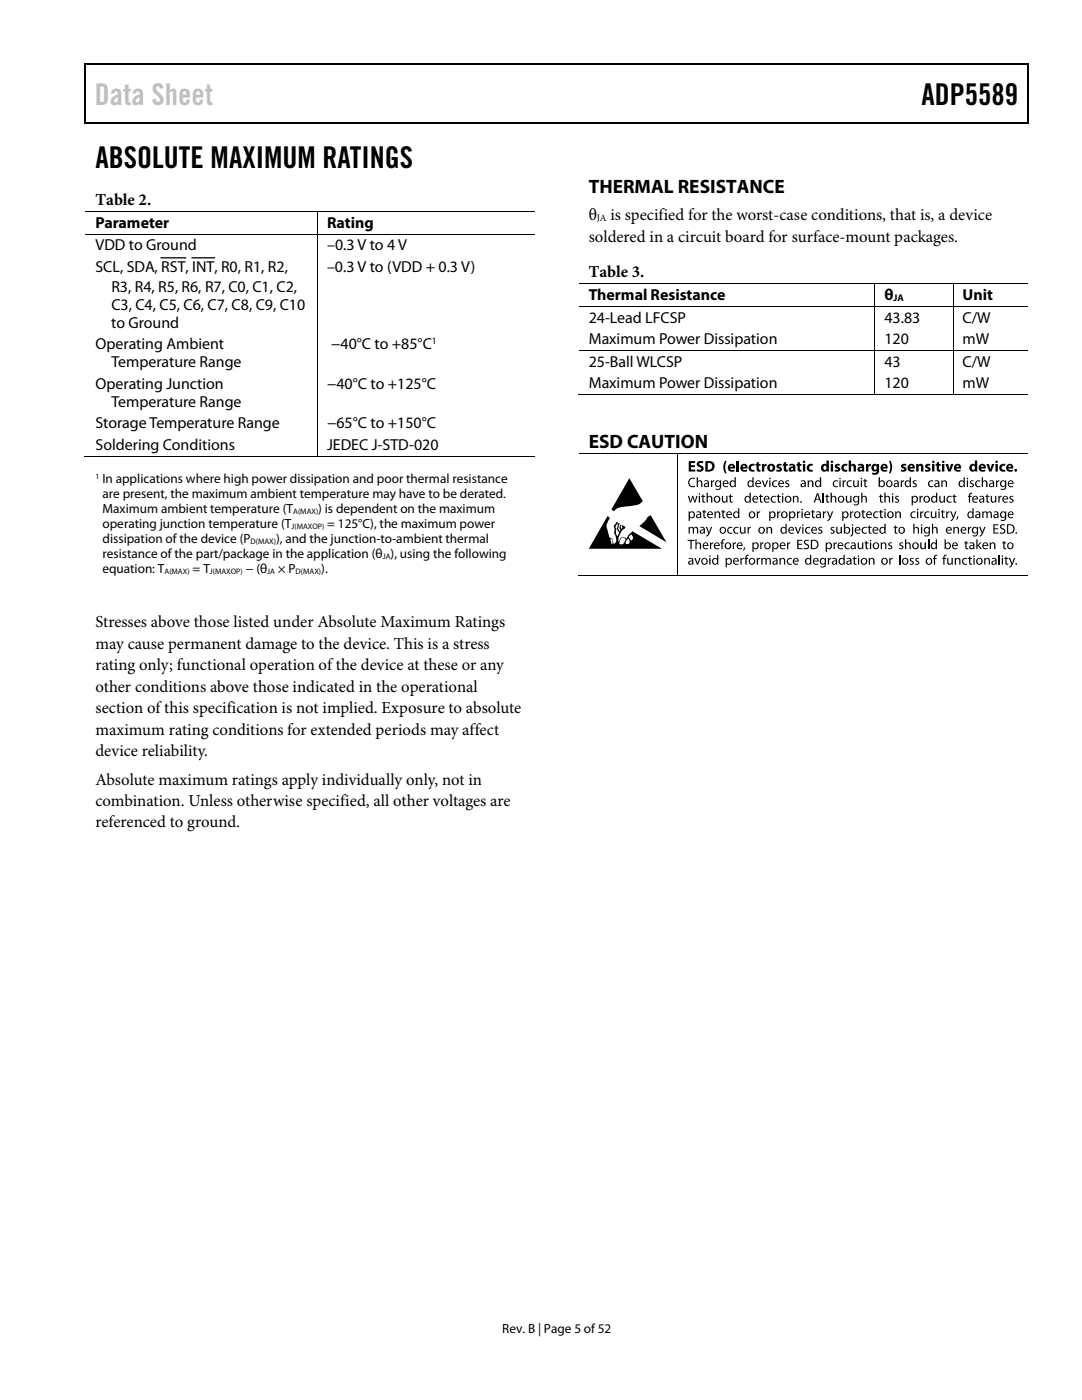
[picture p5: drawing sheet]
<svg xmlns="http://www.w3.org/2000/svg" width="216mm" height="279mm" viewBox="0 0 216 279" stroke-linecap="round" stroke-linejoin="round" font-family="sans-serif">
<defs><g id="words">
<text font-size="6" fill="#c1c1c1" x="18.9" y="21">Data Sheet</text>
<g font-size="6">
<text x="183.9" y="21">ADP5589</text>
<text x="19" y="33.6">ABSOLUTE MAXIMUM RATINGS</text>
</g>
<g font-size="3.9">
<text x="117.5" y="38.5">THERMAL RESISTANCE</text>
<text x="117.5" y="89.4">ESD CAUTION</text>
</g>
<g font-size="3.3">
<text x="19" y="40.9">Table 2.</text>
<text x="117.5" y="44">θ</text>
<text x="121.8" y="44">is specified for the worst-case conditions, that is, a device</text>
<text x="117.5" y="48.2">soldered in a circuit board for surface-mount packages.</text>
<text x="117.5" y="55.4">Table 3.</text>
<text x="19" y="125.2">Stresses above those listed under Absolute Maximum Ratings</text>
<text x="19" y="129.5">may cause permanent damage to the device. This is a stress</text>
<text x="19" y="133.8">rating only; functional operation of the device at these or any</text>
<text x="19" y="138.1">other conditions above those indicated in the operational</text>
<text x="19" y="142.3">section of this specification is not implied. Exposure to absolute</text>
<text x="19" y="146.6">maximum rating conditions for extended periods may affect</text>
<text x="19" y="150.9">device reliability.</text>
<text x="19" y="156.6">Absolute maximum ratings apply individually only, not in</text>
<text x="19" y="160.9">combination. Unless otherwise specified, all other voltages are</text>
<text x="19" y="165.1">referenced to ground.</text>
</g>
<g font-size="3.2">
<text x="19" y="45.5">Parameter</text>
<text x="65.3" y="45.5">Rating</text>
<text x="19" y="50">VDD to Ground</text>
<text x="65.3" y="50">–0.3 V to 4 V</text>
<text x="19" y="54.3">SCL, SDA, RST, INT, R0, R1, R2,</text>
<text x="22.2" y="58.2">R3, R4, R5, R6, R7, C0, C1, C2,</text>
<text x="65.3" y="54.3">–0.3 V to (VDD + 0.3 V)</text>
<text x="117.5" y="59.9">Thermal Resistance</text>
<text x="176.5" y="59.9">θ</text>
<text x="192.1" y="59.9">Unit</text>
<text x="22.2" y="65.4">to Ground</text>
<text x="22.2" y="61.8">C3, C4, C5, C6, C7, C8, C9, C10</text>
<text x="117.5" y="64.4">24-Lead LFCSP</text>
<text x="176.5" y="64.4">43.83</text>
<text x="192.1" y="64.4">C/W</text>
<text x="19" y="69.7">Operating Ambient</text>
<text x="66.1" y="69.7">−40°C to +85°C</text>
<text x="117.5" y="68.7">Maximum Power Dissipation</text>
<text x="176.5" y="68.7">120</text>
<text x="192.1" y="68.7">mW</text>
<text x="19" y="77.6">Operating Junction</text>
<text x="22.2" y="73.3">Temperature Range</text>
<text x="65.3" y="77.6">−40°C to +125°C</text>
<text x="117.5" y="73.2">25-Ball WLCSP</text>
<text x="117.5" y="77.4">Maximum Power Dissipation</text>
<text x="176.5" y="77.4">120</text>
<text x="176.5" y="73.2">43</text>
<text x="192.1" y="77.4">mW</text>
<text x="192.1" y="73.2">C/W</text>
<text x="22.2" y="81.2">Temperature Range</text>
<text x="19" y="85.4">Storage Temperature Range</text>
<text x="19" y="89.7">Soldering Conditions</text>
<text x="65.3" y="89.7">JEDEC J-STD-020</text>
<text x="65.3" y="85.4">−65°C to +150°C</text>
</g>
<g font-size="2.6">
<text x="20.4" y="96.4">In applications where high power dissipation and poor thermal resistance</text>
<text x="20.4" y="99.4">are present, the maximum ambient temperature may have to be derated.</text>
<text x="20.4" y="102.4">Maximum ambient temperature (T</text>
<text x="20.4" y="105.4">operating junction temperature (T</text>
<text x="63.5" y="102.4">) is dependent on the maximum</text>
<text x="65.3" y="105.4">= 125°C), the maximum power</text>
<text x="20.4" y="108.4">dissipation of the device (P</text>
<text x="20.4" y="111.4">resistance of the part/package in the application (θ ), using the following</text>
<text x="55.1" y="108.4">), and the junction-to-ambient thermal</text>
<text x="20.4" y="114.4">equation: T</text>
<text x="38.4" y="114.4">= T</text>
<text x="49" y="114.4">− (θ</text>
<text x="55.4" y="114.4">× P</text>
<text x="64.1" y="114.4">).</text>
<text x="100.2" y="266">Rev. B | Page 5 of 52</text>
</g>
<g font-size="1.9">
<text x="119.1" y="44.1">JA</text>
<text x="178.3" y="60.1">JA</text>
<text x="86.2" y="68.6">1</text>
</g>
<g font-size="1.6">
<text x="19" y="95.5">1</text>
<text x="58.2" y="105.6">J(MAXOP)</text>
<text x="58.5" y="102.6">A(MAX)</text>
<text x="50" y="108.6">D(MAX)</text>
<text x="76.4" y="111.6">JA</text>
<text x="32.8" y="114.6">A(MAX)</text>
<text x="41.9" y="114.6">J(MAXOP)</text>
<text x="53.3" y="114.6">JA</text>
<text x="59" y="114.6">D(MAX)</text>
</g>
</g></defs>
<g fill="#000">
<path d="M16.9 12.7h.2v1h-.2zM16.9 12.7h.2v.3h-.2zM82.5 12.7h.3v.3h-.3zM205.1 12.7h.2v1h-.2zM205.1 12.7h.2v.3h-.2zM16.9 24.4h.2v.3h-.2zM82.3 24.4h.2v.3h-.2zM205.1 24.4h.2v.3h-.2zM63.3 42.1h.1v.2h-.1zM63.3 46.7h.1v.1h-.1zM174.5 56.6h.2v.1h-.2zM190.1 56.6h.2v.1h-.2z"/>
<path d="M174.5 61.1h.2v.2h-.2zM174.5 69.9h.2v.1h-.2zM174.5 78.6h.2v.2h-.2zM190.1 61.1h.2v.2h-.2zM190.1 69.9h.2v.1h-.2zM190.1 78.6h.2v.2h-.2zM63.3 91h.1v.1h-.1zM135.2 90.4h.2v.1h-.2zM137.4 92h1.3v.4h-.8v.4h.8v.4h-.8v.5h.8v.4h-1.3zM137.3 99h.2l.3 1.1 .3-1.1h.2l.4 1.1 .3-1.1h.2l-.4 1.3h-.3l-.3-1.1-.3 1.1h-.2zM137.6 95.6l.7-.3 .4 .1v.2a.76 .76 0 0 0-1.1 .7 .76 .76 0 0 0 1.1 .7v.2a.98 .98 0 0 1-1.2-.3 .98 .98 0 0 1 .1-1.3zM139 95.2h.3v.9l.4-.3 .4 .3v1.1h-.2v-1l-.3-.2-.3 .3v.9h-.3z"/>
<path d="M139.2 92.2l.6-.2 .5 .1-.1 .4-.6-.1-.1 .2 .2 .2a.72 .72 0 0 1 .7 .9 .72 .72 0 0 1-1.1 .4l-.3-.1 .1-.4 .7 .1 .1-.2-.1-.2a.69 .69 0 0 1-.7-.4 .69 .69 0 0 1 .1-.7zM140.1 98.7h.3v.3h.3v.2h-.3v.9h.3l-.1 .2h-.3l-.1-.2-.1-.9h-.2v-.2h.2zM141 98.3h.2v.9l.5-.3 .4 .3v1.1h-.2v-1l-.3-.2-.4 .3v.9h-.2zM141.9 95.9h.2v.2l.4-.3v.3h-.2l-.2 .3v.8h-.2zM144.7 92h.3a2.73 2.73 0 0 0 0 2.5 .71 .71 0 0 1-.6-.9v-.8zM144 99h.3v.9l.3 .2 .3-.2v-.9h.3v1.3h-.3v-.2l-.1 .1a.47 .47 0 0 1-.7-.1zM145.6 98.7h.2v.3h.4v.2h-.4l.1 .9h.3v.2h-.4l-.2-.2v-.9h-.2zM146.9 91.9h.5v2.2h-.5zM149.6 92.8l.8-.2h.2l-.1 .4a.44 .44 0 0 0-.7 .4 .44 .44 0 0 0 .7 .3l.1 .4a.82 .82 0 0 1-1.1-.2 .82 .82 0 0 1 .1-1.1zM151 92.3l.4-.1v.4h.4v.3h-.4l.1 .8h.3v.4h-.6l-.2-.2v-1h-.2v-.3h.2zM151.6 98.7h.3v.3h.3v.2h-.3v.9h.3v.2h-.2a.36 .36 0 0 1-.4-.4v-.7h-.2v-.2h.2zM152 92.6h.4v.3l.3-.3h.3v.4h-.3l-.2 .2v.9h-.5z"/>
<path d="M152 95.9h.3l.3 1.1 .4-1.1h.3l-.6 1.3h-.2zM155.1 92.7l.4-.1 .5 .1-.1 .3-.5-.1v.2a.56 .56 0 0 1 .6 .7 .56 .56 0 0 1-.8 .3l-.3-.1 .1-.3 .4 .1 .2-.1-.5-.3a.43 .43 0 0 1 0-.7zM154.2 96l.6-.2 .3 .1-.1 .2a.51 .51 0 0 0-.7 .4 .51 .51 0 0 0 .7 .5l.1 .2a.71 .71 0 0 1-.9-.2 .71 .71 0 0 1 0-1zM155.2 98.7h.2v.3h.4v.2h-.4l.1 .9h.3l-.1 .2h-.3l-.2-.2v-.9h-.2v-.2h.2zM156.7 96l.4-.2 .4 .1-.1 .2h-.4v.2l.2 .1a.41 .41 0 0 1 .3 .4 .41 .41 0 0 1-.2 .4l-.7-.1 .1-.1h.5v-.3l-.2-.1a.4 .4 0 0 1-.3-.6zM156.4 92.3l.5-.1v.4h.3v.3h-.3v.8h.3v.4h-.5l-.3-.2v-1h-.2v-.3h.2zM158.2 99h.2v.2l.1-.1a.48 .48 0 0 1 .8 .1v1.1h-.2v-1l-.3-.2-.3 .3v.9h-.3zM159.1 92.3l.5-.1v.4h.3v.3h-.3v.8h.3v.4h-.5l-.2-.2-.1-1h-.2v-.3h.2zM161.1 95.9h.3v.2l.1-.1a.49 .49 0 0 1 .7 .1l.1 1.1h-.3v-1l-.3-.2-.3 .3v.9h-.2zM161.2 92.8l.8-.2h.2l-.1 .4a.45 .45 0 0 0-.7 .3 .45 .45 0 0 0 .7 .4l.1 .4a.82 .82 0 0 1-1-.2 .82 .82 0 0 1 0-1.1zM164.2 98.3h.2v2h-.2zM164.9 98.7h.2v.3h.4v.2h-.4l.1 .9h.3v.2h-.4l-.2-.2v-.9h-.2v-.2h.2z"/>
<path d="M165.7 98.3h.3v.9l.4-.3 .4 .3 .1 1.1h-.3v-1l-.3-.2-.3 .3v.9h-.3zM166.7 92.7l.5-.1 .4 .1-.1 .3-.4-.1v.2a.56 .56 0 0 1 .6 .7 .56 .56 0 0 1-.9 .3l-.3-.1 .1-.3 .4 .1 .2-.1-.5-.3a.43 .43 0 0 1 0-.7zM166.4 96l.5-.2 .3 .1v.2a.51 .51 0 0 0-.8 .5 .51 .51 0 0 0 .8 .4v.2a.7 .7 0 0 1-.9-.2 .7 .7 0 0 1 .1-1zM168.1 95.9h.2l.1 .2 .4-.3v.3h-.2l-.2 .3v.8h-.3zM168.1 92.8l.8-.2h.2l-.1 .4a.45 .45 0 0 0-.7 .3 .45 .45 0 0 0 .7 .4l.1 .4a.82 .82 0 0 1-1.1-.2 .82 .82 0 0 1 .1-1.1zM169.4 91.9h.4v.9a.55 .55 0 0 1 .7-.2 .55 .55 0 0 1 .3 .6v.9h-.5v-1l-.2-.2-.3 .3v.9h-.4zM168.8 99h.2l.1 .9 .2 .2 .4-.2v-.9h.2v1.3h-.2v-.2l-.1 .1a.47 .47 0 0 1-.8-.1zM169.1 96l.5-.2 .4 .1-.1 .2a.51 .51 0 0 0-.7 .4 .51 .51 0 0 0 .7 .5l.1 .2a.7 .7 0 0 1-1-.2 .7 .7 0 0 1 .1-1zM170.2 95.9h.3v.9l.3 .2 .3-.2v-.9h.3v1.3h-.2l-.1-.2-.1 .1a.46 .46 0 0 1-.7-.1zM171.9 98.3h.2v.9l.4-.3 .4 .3 .1 1.1h-.3v-1l-.3-.2-.3 .3v.9h-.2zM172.5 95.6h.2v.3h.4v.2h-.4l.1 .9h.2v.2h-.3l-.2-.2v-.9h-.2v-.2h.2zM172.8 92.6h.4v.3l.3-.3h.2v.4h-.2l-.2 .3v.8h-.5z"/>
<path d="M175.6 98.7h.2v.3h.4v.2h-.4l.1 .9h.3v.2h-.4l-.2-.2v-.9h-.2zM176.5 98.3h.2v.9l.4-.3 .4 .3 .1 1.1h-.2l-.1-1-.3-.2-.3 .3v.9h-.2zM177.3 92a.71 .71 0 0 1 .7 .8v.8a.71 .71 0 0 1-.7 .9 2.73 2.73 0 0 0 0-2.5zM179.7 95.9h.3v.2l.4-.3v.3h-.2l-.2 .3v.8h-.3zM180 92.7l.4-.1 .4 .1-.1 .3-.4-.1v.2a.53 .53 0 0 1 .6 .6 .53 .53 0 0 1-.7 .4l-.4-.1v-.3l.4 .1 .2-.1-.4-.3a.42 .42 0 0 1 0-.7zM182.2 96l.4-.2 .3 .1-.1 .2h-.4v.2l.2 .1a.41 .41 0 0 1 .3 .4 .41 .41 0 0 1-.2 .4l-.6-.1v-.1h.5l.1-.3-.2-.1a.39 .39 0 0 1-.3-.6zM182.8 92.6h.4v.2l.1-.1a.55 .55 0 0 1 .7-.1 .55 .55 0 0 1 .3 .6v.9h-.5v-1l-.3-.2-.2 .3v.9h-.5zM183.5 99h.2v.2l.4-.3v.3h-.2l-.2 .3v.8h-.2zM184.8 92.7l.4-.1 .4 .1v.3l-.5-.1v.2a.53 .53 0 0 1 .6 .6 .53 .53 0 0 1-.7 .4l-.4-.1v-.3l.4 .1 .3-.1-.5-.3a.42 .42 0 0 1 0-.7zM185.4 96l.5-.2 .3 .1v.2a.51 .51 0 0 0-.8 .4 .51 .51 0 0 0 .8 .5v.2a.71 .71 0 0 1-.9-.2 .71 .71 0 0 1 .1-1zM186.9 92.3l.5-.1v.4h.3v.3h-.3v.8h.3v.4h-.5l-.2-.2-.1-1h-.2v-.3h.2zM187.8 95.9h.2l.1 .2v-.1a.48 .48 0 0 1 .8 .1l.1 1.1h-.3v-1l-.3-.2-.3 .3v.9h-.3z"/>
<path d="M187.4 99h.3v.9l.3 .2 .3-.2v-.9h.2v1.3h-.2v-.2l-.1 .1a.46 .46 0 0 1-.7-.1zM188.7 92.6h.5l.3 1.1 .3-1.1h.4l-.5 1.5h-.5zM190.3 98.7h.2v.3h.4v.2h-.4v.9h.3l.1 .2h-.3a.36 .36 0 0 1-.3-.4v-.7h-.2v-.2h.2zM193.6 96l.4-.2 .3 .1-.1 .2h-.4v.2l.2 .1a.41 .41 0 0 1 .3 .4 .41 .41 0 0 1-.2 .4l-.6-.1v-.1h.5l.1-.3-.2-.1a.39 .39 0 0 1-.3-.6zM194.8 96l.5-.2 .3 .1v.2a.51 .51 0 0 0-.8 .4 .51 .51 0 0 0 .8 .5v.2a.71 .71 0 0 1-.9-.2 .71 .71 0 0 1 .1-1zM195.9 95.2h.2v.9l.5-.3 .4 .3v1.1h-.2v-1l-.3-.2-.4 .3v.9h-.2zM196.8 98.7h.3v.3h.3v.2h-.3v.9h.3v.2h-.4l-.1-.2-.1-.9h-.2v-.2h.2zM196.8 92.6h.5l.3 1.1 .3-1.1h.5l-.6 1.5h-.4zM198.7 95.9h.3v.2l.4-.3v.3l-.4 .3v.8h-.2zM197.7 99h.2v.9l.3 .2 .4-.2v-.9h.2v1.3h-.2v-.2l-.1 .1a.46 .46 0 0 1-.7-.1zM199.2 99h.2v.2l.5-.3v.3h-.3l-.1 .3-.1 .8h-.2zM199.6 92.8l.3-.2h.5h.2l-.1 .4a.44 .44 0 0 0-.6 .3 .44 .44 0 0 0 .6 .4l.1 .4a.82 .82 0 0 1-1-.2 .82 .82 0 0 1 0-1.1z"/>
<path d="M125.6 95.5l2.7 4.5-.3 .2a3.7 3.7 0 0 1-2.7 .8l-.6 .1a2.23 2.23 0 0 0-2.2 .9l-.5-.3zM129.2 103.2l.6-.4 3.2 5.4-5.4-3.2 1.1-1zM135.2 114.8h.2v.2h-.2zM137.4 105.2h.2v.2l.3-.2h.3l.2 .2 .3-.2h.4l.2 .5v.8h-.2l-.1-1-.2-.2-.3 .3v.9h-.3v-1l-.2-.2-.3 .3-.1 .9h-.2zM137.2 107.7h1.4v.3h-.6v1.6h-.2v-1.6h-.6zM138.8 107.6h.2v.9l.4-.3 .4 .2 .1 1.2h-.3v-1l-.3-.2-.3 .3v.9h-.2zM138.5 111.4h.3l.4 1 .4-1h.2l-.5 1.3h-.2zM140.4 101.8h.2v.3h.3v.2h-.3v.9h.3l-.1 .2h-.2l-.2-.2v-.9h-.3v-.2h.3zM140.8 105.2h.3l.4 1 .3-1h.3l-.7 1.6-.4 .3-.1-.2 .4-.5zM141.7 108.3h.2v.2l.4-.3v.3h-.2l-.2 .3v.8h-.2zM142.6 102.1h.2v.2l.1-.1a.49 .49 0 0 1 .7 .1l.1 1.1h-.2l-.1-1-.2-.2-.4 .3v.9h-.2zM144.1 107.7h.5v.1l-.3 .1-.1 .1v.3h.3v.1h-.3v1.2h-.2v-1.2h-.2v-.1h.2z"/>
<path d="M144.1 101.8h.3v.3h.3v.2h-.3v.9h.3v.2h-.2a.36 .36 0 0 1-.4-.4v-.7h-.2v-.2h.2zM145.3 105.3l.5-.2 .3 .1v.2a.51 .51 0 0 0-.8 .5 .51 .51 0 0 0 .8 .4v.1a.7 .7 0 0 1-.9-.1 .7 .7 0 0 1 .1-1zM146.2 108.3h.2v.2l.5-.3v.3l-.4 .3v.8h-.3zM146.5 105.3l.5-.2 .4 .1-.1 .2a.51 .51 0 0 0-.7 .4 .51 .51 0 0 0 .7 .5l.1 .1a.71 .71 0 0 1-1-.1 .71 .71 0 0 1 .1-1zM147.7 111.4h.2l.1 .2 .4-.3v.3h-.2l-.2 .3v.8h-.3zM148.4 109.3l.3-.1-.2 .7h-.2zM148.9 110.8l.5-.1v.2l-.3 .1-.1 .1v.3h.3v.1h-.3v1.2h-.3v-1.2h-.1v-.1h.1zM147.6 105.2h.3v.9l.3 .2 .3-.2v-.9h.3v1.3h-.2l-.1-.2-.1 .1a.47 .47 0 0 1-.7-.1zM149.1 105.2h.3v.2l.4-.3v.3h-.2l-.2 .3v.8h-.2zM151 111.4h.2v.2l.2-.2 .3-.1v.3h-.3l-.1 .3v.8h-.3zM151 102.1h.2v.2l.5-.3v.3h-.3l-.1 .3v.8h-.3zM151.7 108.3h.2v.2l.5-.3v.3l-.5 .3v.8h-.2z"/>
<path d="M151.9 111.4h.2v.2l.3-.2h.3l.2 .2 .3-.2h.4l.2 .5v.8h-.2v-1l-.3-.2-.3 .2v1h-.3v-1l-.2-.2-.3 .3v.9h-.3zM152.9 105.2h.2l.1 .2v-.1a.5 .5 0 0 1 .8 0l.1 1.2h-.3v-1l-.3-.2-.3 .3v.9h-.3zM154 99.1l.5-.2 .3 .1v.2a.51 .51 0 0 0-.8 .4 .51 .51 0 0 0 .8 .5v.2a.7 .7 0 0 1-.9-.2 .7 .7 0 0 1 .1-1zM155 102.1h.3v.2l.2-.2 .2-.1v.3h-.2l-.2 .3v.8h-.2zM155.5 111.4h.3v.2l.1-.1a.49 .49 0 0 1 .7 0l.1 1.2h-.3v-1l-.3-.2-.3 .3v.9h-.3zM157 108.3h.2l.1 .2 .4-.3v.3h-.2l-.2 .3v.8h-.2zM157.2 111.5l.5-.2 .3 .1v.2a.51 .51 0 0 0-.8 .4 .51 .51 0 0 0 .8 .5v.1a.7 .7 0 0 1-.9-.1 .7 .7 0 0 1 .1-1zM158.6 105.2h.3l.3 1.1 .4-1.1h.3l-.6 1.3h-.2zM159 102.1h.2v.2l.5-.3v.3h-.3l-.1 .3v.8h-.3zM159.7 100h.3v.3h-.3zM159.1 107.7h1v.2h-.8v.6h.7v.2h-.7v.7h.8v.2h-1zM160.5 108a.8 .8 0 0 1 .9-.2l-.1 .2h-.5a.27 .27 0 0 0-.2 .2 .27 .27 0 0 0 .2 .2 .64 .64 0 0 1 .6 .9 .64 .64 0 0 1-1.1 .2l.1-.2a.39 .39 0 0 0 .7 .1 .39 .39 0 0 0-.2-.7 .54 .54 0 0 1-.4-.7z"/>
<path d="M160.8 105.3l.6-.2 .3 .1-.1 .2a.51 .51 0 0 0-.7 .4 .51 .51 0 0 0 .7 .5l.1 .1a.71 .71 0 0 1-.9-.1 .71 .71 0 0 1 0-1zM162 101.8h.3v.3h.3v.2h-.3v.9h.3l-.1 .2h-.3l-.2-.2v-.9h-.2v-.2h.2zM163.3 105.3l.4-.2 .4 .1-.1 .2h-.4v.2l.2 .1a.4 .4 0 0 1 .3 .3 .4 .4 0 0 1-.2 .5l-.7-.1 .1-.1h.5v-.3l-.2-.1a.4 .4 0 0 1-.3-.6zM164.2 102.1h.2v.2l.5-.3v.3h-.3l-.1 .3-.1 .8h-.2zM165.2 111.4h.2v.2l.2-.2 .3-.1v.3h-.3l-.2 .3v.8h-.2zM165 102.1h.3l.3 1 .4-1h.2l-.6 1.6-.5 .3v-.2a.45 .45 0 0 0 .4-.5zM165.8 105.3l.4-.2 .3 .1-.1 .2h-.4v.2l.2 .1a.41 .41 0 0 1 .3 .4 .41 .41 0 0 1-.2 .4l-.6-.1 .1-.1h.5v-.3l-.2-.1a.4 .4 0 0 1-.3-.6zM166.3 108.3h.2l.1 .2 .4-.3v.3h-.3l-.1 .3v.8h-.3zM166.9 105.2h.2v.9l.3 .2 .3-.3v-.8h.3v1.3h-.2v-.2l-.1 .1a.47 .47 0 0 1-.8-.1zM168.7 108.4l.5-.2 .3 .1v.2a.51 .51 0 0 0-.8 .4 .51 .51 0 0 0 .8 .5v.1a.71 .71 0 0 1-.9-.1 .71 .71 0 0 1 .1-1zM169.6 102.1h.2v.2l.5-.3v.3h-.3l-.1 .3v.8h-.3zM170.3 111.1l.3-.1v.4h.3v.1h-.3v.9l.3 .1-.1 .2h-.3l-.1-.2-.1-1h-.2v-.1h.2z"/>
<path d="M171.1 108.3h.3v.9l.3 .2 .3-.3v-.8h.3v1.3h-.2l-.1-.2v.1a.46 .46 0 0 1-.8-.1zM172.1 101.8h.2v.3h.3v.2h-.3v.9h.3v.2h-.2a.36 .36 0 0 1-.3-.4v-.7h-.2v-.2h.2zM172.1 105.3l.5-.2 .4 .1-.1 .2a.51 .51 0 0 0-.7 .5 .51 .51 0 0 0 .7 .4l.1 .1a.71 .71 0 0 1-1-.1 .71 .71 0 0 1 .1-1zM172.7 108h.3v.3h.3v.1h-.3v1h.3v.2h-.4l-.2-.2v-1h-.2zM173.3 111.4h.3v.2l.1-.1a.5 .5 0 0 1 .7 0l.1 1.2h-.3v-1l-.3-.2-.3 .3v.9h-.2zM173.3 104.9h.3v.3h.3v.2h-.3v.9h.3l-.1 .2h-.3l-.1-.2-.1-.9h-.2v-.2h.2zM174.4 102.2l.5-.2 .4 .1-.1 .2a.51 .51 0 0 0-.8 .4 .51 .51 0 0 0 .8 .5v.2a.7 .7 0 0 1-.9-.2 .7 .7 0 0 1 .1-1zM175.7 108.3h.2l.1 .2 .1-.1a.48 .48 0 0 1 .7 0l.1 1.2h-.3v-1l-.3-.2-.3 .3v.9h-.2zM175.6 101.8h.3v.3h.3v.2h-.3v.9h.3l-.1 .2h-.3l-.2-.2v-.9h-.2v-.2h.2zM177.3 108.4l.4-.2 .3 .1-.1 .2h-.4v.2l.2 .1a.41 .41 0 0 1 .3 .4 .41 .41 0 0 1-.2 .4l-.6-.1v-.1h.4l.2-.2-.5-.4zM177.5 111.4h.2v.2l.4-.3v.3h-.2l-.2 .3v.8h-.2zM178.6 99.1l.4-.2 .4 .1-.1 .2h-.4v.2l.2 .1a.41 .41 0 0 1 .3 .4 .41 .41 0 0 1-.2 .4l-.6-.1v-.1h.5v-.3l-.2-.1a.4 .4 0 0 1-.3-.6z"/>
<path d="M178.6 102.1h.2l.1 .2v-.1a.5 .5 0 0 1 .8 .1l.1 1.1h-.3v-1l-.3-.2-.3 .3v.9h-.3zM178.5 104.9h.3v.3h.3v.2h-.3v.9h.3l-.1 .2h-.3l-.2-.2v-.9h-.2v-.2h.2zM179.4 110.7h.2v2h-.2zM179.5 108.4l.4-.2 .3 .1v.2h-.5v.2l.2 .1a.41 .41 0 0 1 .4 .4 .41 .41 0 0 1-.3 .4l-.6-.1 .1-.1h.3l.2-.2-.5-.4zM180.6 107.6h.2v.9l.5-.3 .3 .2 .1 1.2h-.2v-1l-.3-.2-.4 .3v.9h-.2zM181.6 111.5l.4-.2 .3 .1v.2h-.5v.2l.2 .1a.4 .4 0 0 1 .4 .3 .4 .4 0 0 1-.3 .5l-.6-.1v-.2l.6 .1v-.3l-.2-.1a.4 .4 0 0 1-.3-.6zM182.2 104.5h.3v.9l.4-.3 .4 .2 .1 1.2h-.3v-1l-.3-.2-.3 .3v.9h-.3zM182.7 111.5l.4-.2 .3 .1-.1 .2h-.4v.2l.2 .1a.41 .41 0 0 1 .3 .3 .41 .41 0 0 1-.2 .5l-.6-.1v-.2l.6 .1v-.3l-.2-.1a.4 .4 0 0 1-.3-.6zM181.8 102.2l.6-.2 .3 .1-.1 .2a.51 .51 0 0 0-.7 .4 .51 .51 0 0 0 .7 .5l.1 .2a.7 .7 0 0 1-.9-.2 .7 .7 0 0 1 0-1zM183.6 102.1h.2l.1 .2 .2-.2 .2-.1v.3h-.3l-.1 .3v.8h-.3zM183.6 108.3h.3v.9l.3 .2 .3-.3v-.8h.3v1.3h-.3v-.2l-.1 .1a.47 .47 0 0 1-.7-.1zM185.1 107.6h.3v2h-.3z"/>
<path d="M184.6 102.2l.5-.2 .3 .1v.2a.51 .51 0 0 0-.8 .4 .51 .51 0 0 0 .8 .5v.2a.7 .7 0 0 1-.9-.2 .7 .7 0 0 1 .1-1zM186 104.5h.2v.9l.4-.3 .4 .2 .1 1.2h-.3v-1l-.3-.2-.3 .3v.9h-.2zM186.5 110.8l.5-.1v.2l-.3 .1-.1 .1v.3h.3v.1h-.3v1.2h-.3v-1.2h-.1v-.1h.1zM185.7 102.1h.3v.9l.3 .2 .3-.2v-.9h.2l.1 1.3h-.2l-.1-.2-.1 .1a.46 .46 0 0 1-.7-.1zM187.9 101.8h.3v.3h.3v.2h-.3v.9h.3v.2h-.3l-.2-.2-.1-.9h-.2zM188.4 110.8l.5-.1v.2l-.3 .1-.1 .1v.3h.3v.1h-.3v1.2h-.3v-1.2h-.2v-.1h.2zM188.8 102.1h.2v.2l.5-.3v.3h-.3l-.1 .3-.1 .8h-.2zM189.6 102.1h.3l.3 1 .4-1h.3l-.7 1.6-.5 .3v-.2a.45 .45 0 0 0 .4-.5zM189 99.1l.6-.2 .3 .1-.1 .2a.51 .51 0 0 0-.7 .5 .51 .51 0 0 0 .8 .4v.2a.71 .71 0 0 1-.9-.2 .71 .71 0 0 1 0-1zM189 111.4h.2l.1 .9 .2 .2 .4-.3v-.8h.2v1.3h-.2v-.2l-.1 .1a.46 .46 0 0 1-.7-.1zM190.2 105.2h.2v.2l.1-.1a.49 .49 0 0 1 .8 0l.1 1.2h-.3v-1l-.3-.2-.3 .3v.9h-.3zM190.5 111.4h.2v.2l.1-.1a.48 .48 0 0 1 .8 0v1.2h-.2v-1l-.3-.2-.3 .3v.9h-.3z"/>
<path d="M191 103.1l.2-.1-.2 .7h-.2zM192.6 108h.3v.3h.3v.1h-.3v1h.3v.2h-.4l-.2-.2v-1h-.2zM192.1 111.5l.6-.2 .3 .1-.1 .2a.51 .51 0 0 0-.7 .4 .51 .51 0 0 0 .8 .5v.1a.71 .71 0 0 1-.9-.1 .71 .71 0 0 1 0-1zM193.1 105.2h.2l.1 .2 .4-.3v.3h-.2l-.2 .3v.8h-.3zM193.5 98.4h.5v.2h-.3l-.1 .1v.3h.3v.2h-.3v1.1h-.3v-1.1h-.2v-.2h.2zM193.4 111.1l.2-.1v.4h.4v.1h-.4v.9l.3 .1 .1 .2h-.3a.36 .36 0 0 1-.3-.4v-.8h-.2v-.1h.2zM194.8 107.6h.3v1.3l.5-.6h.3l-.6 .5 .6 .8h-.3l-.4-.6-.1 .1v.5h-.3zM195.4 105.2h.3l.3 1 .4-1h.2l-.5 1.3-.6 .6v-.2l.4-.5zM196 102.1h.2v.2l.3-.2h.3l.2 .2 .3-.2h.4l.2 .5v.8h-.2l-.1-1-.2-.2-.3 .3v.9h-.3v-1l-.2-.2-.4 .3v.9h-.2zM196.4 111.4h.2v.2l.1-.1a.48 .48 0 0 1 .7 0l.1 1.2h-.2v-1l-.3-.2-.4 .3v.9h-.2zM197.5 108.3h.2v.2l.1-.1a.5 .5 0 0 1 .7 0l.1 1.2h-.2l-.1-1-.2-.2-.4 .3v.9h-.2zM198.2 104.6h1v.2h-.7v.6h.7v.2h-.7v.7h.8v.2h-1.1z"/>
<path d="M199.3 110.7h.2v2h-.2zM199.6 104.9a.77 .77 0 0 1 .9-.2v.2l-.4-.1-.3 .2 .1 .3a.64 .64 0 0 1 .7 .9 .64 .64 0 0 1-1.1 .2l.1-.2a.39 .39 0 0 0 .6 .1 .39 .39 0 0 0-.2-.6 .54 .54 0 0 1-.4-.8zM200.2 108h.2v.3h.4v.1h-.4l.1 1h.3l-.1 .2h-.3l-.2-.2v-1h-.2v-.1h.2zM200.6 111.1l.2-.1v.4h.4v.1h-.4l.1 .9 .3 .1v.2h-.4l-.2-.2v-1h-.2v-.1h.2zM201.5 99.1l.4-.2 .3 .1-.1 .2h-.4v.2l.2 .1a.41 .41 0 0 1 .3 .4 .41 .41 0 0 1-.2 .4l-.6-.1v-.1h.4l.2-.1-.6-.5zM201.3 111.4h.3l.3 1 .4-1h.3l-.6 1.3-.5 .6-.1-.2 .4-.5zM202.7 106.2h.2v.3h-.2zM202.7 112.4h.2v.3h-.2z"/>
<path d="M139.4 98.6a.15 .15 0 0 1 .3 0 .15 .15 0 0 1-.3 0zM139.4 99h.3v1.3h-.3z"/>
<path d="M140.7 92.1a1.51 1.51 0 0 1 1.9 .6 1.24 1.24 0 0 1-1.7 1.4h-.2zM141.2 92.4v1.4a.71 .71 0 0 0 .9-.7 .71 .71 0 0 0-.9-.7z"/>
<path d="M140.5 96l.2-.1a.57 .57 0 0 1 .8 .5v.8h-.2v-.2a.43 .43 0 0 1-.7 .2 .43 .43 0 0 1 0-.7l.6-.1v-.2a.41 .41 0 0 0-.6-.1zM140.8 96.6l-.1 .4h.4l.1-.2v-.3z"/>
<path d="M142.8 96a.52 .52 0 0 1 .9 .1v-.2h.2v.3a1.66 1.66 0 0 1-.2 1.4l-.5 .2-.4-.1v-.2l.2 .1a.47 .47 0 0 0 .5-.1 .47 .47 0 0 0 .2-.5 .63 .63 0 0 1-1 0 .63 .63 0 0 1 .1-1zM143.1 96.1a.49 .49 0 0 0-.2 .6 .49 .49 0 0 0 .5 .3 .48 .48 0 0 0 .2-.6 .48 .48 0 0 0-.5-.3z"/>
<path d="M144.4 96.1a.57 .57 0 0 1 .7-.2 .57 .57 0 0 1 .3 .7h-1l.3 .4h.5l.1 .2a.73 .73 0 0 1-1-.2 .73 .73 0 0 1 .1-.9zM144.6 96.1l-.2 .3h.7l-.1-.3z"/>
<path d="M145.4 92.8a.72 .72 0 0 1 .9-.2 .72 .72 0 0 1 .3 .9h-.9a.54 .54 0 0 0 .8 .2l.1 .3a.86 .86 0 0 1-1.1-.1 .86 .86 0 0 1-.1-1.1zM145.8 92.9l-.1 .3h.5l-.1-.3z"/>
<path d="M145.7 96l.5-.2 .4 .2v-.8h.2v2h-.2v-.2a.61 .61 0 0 1-.8 .1 .61 .61 0 0 1-.2-.8zM146 96.1a.5 .5 0 0 0-.2 .6 .5 .5 0 0 0 .6 .3l.1-.1a.49 .49 0 0 0 .1-.6 .49 .49 0 0 0-.6-.2z"/>
<path d="M147.9 92.8a.72 .72 0 0 1 .9-.2 .72 .72 0 0 1 .3 .9h-.9l.2 .3 .6-.1 .1 .3a.86 .86 0 0 1-1.1-.1 .86 .86 0 0 1-.1-1.1zM148.3 92.9l-.1 .3h.5l-.1-.3z"/>
<path d="M148.7 99.1l.4-.2 .5 .2v-.8h.2v2h-.2v-.2a.61 .61 0 0 1-.9 .1 .61 .61 0 0 1-.1-.8zM149 99.2a.5 .5 0 0 0-.2 .6 .5 .5 0 0 0 .5 .3 .5 .5 0 0 0 .2-.6 .5 .5 0 0 0-.5-.3z"/>
<path d="M150.3 99.2a.57 .57 0 0 1 .7-.2 .57 .57 0 0 1 .3 .7h-.9l.2 .4h.6v.2a.73 .73 0 0 1-.9-.2 .73 .73 0 0 1 0-.9zM150.5 99.2l-.1 .3h.7l-.2-.3z"/>
<path d="M149.3 96l.4-.2 .4 .2v-.8h.3v2h-.2v-.2a.61 .61 0 0 1-.9 .1 .61 .61 0 0 1-.1-.8zM149.6 96.1a.5 .5 0 0 0-.2 .6 .5 .5 0 0 0 .5 .3 .5 .5 0 0 0 .2-.6 .5 .5 0 0 0-.5-.3z"/>
<path d="M150.9 96.1a.57 .57 0 0 1 .7-.2 .57 .57 0 0 1 .3 .7h-1l.3 .4h.6v.2a.73 .73 0 0 1-1-.2 .73 .73 0 0 1 .1-.9zM151.1 96.1l-.2 .3h.7l-.1-.3z"/>
<path d="M152.6 99.2a.57 .57 0 0 1 .7-.2 .57 .57 0 0 1 .3 .7h-1a.53 .53 0 0 0 .9 .4v.2a.73 .73 0 0 1-1-.2 .73 .73 0 0 1 .1-.9zM152.8 99.2l-.2 .3h.7l-.1-.3z"/>
<path d="M153.5 95.4h.2v.2h-.2zM153.5 95.9h.2v1.3h-.2z"/>
<path d="M153.1 93.3a.81 .81 0 0 1 1.6 0 .81 .81 0 0 1-1.6 0zM153.7 93l-.1 .1a.47 .47 0 0 0 .3 .7 .43 .43 0 0 0 .3-.5 .43 .43 0 0 0-.5-.3z"/>
<path d="M155.4 96.1a.57 .57 0 0 1 .7-.2 .57 .57 0 0 1 .3 .7h-.9l.2 .4h.6l.1 .2a.73 .73 0 0 1-1-.2 .73 .73 0 0 1 0-.9zM155.7 96.1l-.2 .3h.7l-.1-.3z"/>
<path d="M156 98.6a.15 .15 0 0 1 .3 0 .15 .15 0 0 1-.3 0zM156.1 99h.2v1.3h-.2z"/>
<path d="M157.5 92.7l.3-.1a.65 .65 0 0 1 .9 .6l.1 .9h-.5v-.1a.5 .5 0 0 1-.8 0 .5 .5 0 0 1 .1-.8l.6-.2-.2-.1-.5 .1zM157.9 93.5l-.1 .1 .2 .2 .3-.2v-.2z"/>
<path d="M160.3 92h.3v.3h-.3zM160.2 92.6h.5v1.5h-.5z"/>
<path d="M159.8 96l.2-.1a.58 .58 0 0 1 .8 .5v.8h-.2v-.2a.43 .43 0 0 1-.7 .1 .43 .43 0 0 1 0-.6l.6-.1v-.2a.42 .42 0 0 0-.6-.1zM160.1 96.6l-.1 .4 .5-.1v-.4z"/>
<path d="M163 98.4h.3l.6 1.9h-.2l-.3-.6h-.6l-.2 .6h-.2zM163.1 98.7l-.3 .8h.6z"/>
<path d="M162.8 96l.4-.2 .4 .2v-.8h.3v2h-.3v-.2a.61 .61 0 0 1-.8 .1 .61 .61 0 0 1-.2-.8zM163 96.1a.5 .5 0 0 0-.2 .6 .5 .5 0 0 0 .6 .3 .5 .5 0 0 0 .2-.6 .5 .5 0 0 0-.6-.3z"/>
<path d="M164 92.8l.5-.2 .4 .1v-.8h.5v2.2h-.4v-.2a.69 .69 0 0 1-1 .1 .69 .69 0 0 1-.1-1zM164.4 93a.41 .41 0 0 0-.1 .5 .41 .41 0 0 0 .5 .2 .42 .42 0 0 0 .1-.5 .42 .42 0 0 0-.5-.2z"/>
<path d="M165.8 92h.4v.3h-.4zM165.8 92.6h.4v1.5h-.4z"/>
<path d="M167.5 95.5a.15 .15 0 0 1 .3 0 .15 .15 0 0 1-.3 0zM167.5 95.9h.2v1.3h-.2z"/>
<path d="M171.8 95.4h.2v.2h-.2zM171.8 95.9h.2v1.3h-.2z"/>
<path d="M171.2 92.7l.3-.1a.66 .66 0 0 1 .9 .6l.1 .9h-.5v-.1a.52 .52 0 0 1-.9-.1 .52 .52 0 0 1 .5-.8l.3-.1-.2-.1-.4 .1zM171.6 93.5v.3h.1l.3-.2v-.2z"/>
<path d="M175.3 95.2h.3v.9a.61 .61 0 0 1 .8-.1 .61 .61 0 0 1 .1 .8 .55 .55 0 0 1-.4 .4 .55 .55 0 0 1-.6-.2v.2h-.2zM175.7 96.2a.49 .49 0 0 0-.1 .6 .49 .49 0 0 0 .6 .2 .5 .5 0 0 0 .2-.6 .5 .5 0 0 0-.6-.3z"/>
<path d="M174.1 92.8a.58 .58 0 0 1 .9 0v-.2h.4v.4a1.74 1.74 0 0 1-.2 1.6l-.7 .1-.5-.1 .1-.3 .3 .1a.41 .41 0 0 0 .4-.1 .41 .41 0 0 0 .1-.4 .67 .67 0 0 1-.9 0 .67 .67 0 0 1-.1-.9zM174.5 93l-.1 .1a.44 .44 0 0 0 .3 .7 .4 .4 0 0 0 .3-.5 .4 .4 0 0 0-.5-.3z"/>
<path d="M175.9 92.8a.71 .71 0 0 1 .9-.2 .71 .71 0 0 1 .3 .9h-1a.54 .54 0 0 0 .9 .2v.3a.86 .86 0 0 1-1.1-.1 .86 .86 0 0 1 0-1.1zM176.3 92.9l-.2 .3h.6l-.1-.3z"/>
<path d="M176.8 96.6a.68 .68 0 0 1 1.3 0 .68 .68 0 0 1-1.3 0zM177.2 96.1a.5 .5 0 0 0-.1 .6 .5 .5 0 0 0 .6 .3 .5 .5 0 0 0 .1-.7 .5 .5 0 0 0-.6-.2z"/>
<path d="M178 98.6a.15 .15 0 0 1 .3 0 .15 .15 0 0 1-.3 0zM178 99h.2v1.3h-.2z"/>
<path d="M178.4 96l.4-.2 .5 .3 .1 1.1h-.2l-.1-.2a.43 .43 0 0 1-.6 .2 .43 .43 0 0 1 0-.7l.6-.1v-.2a.4 .4 0 0 0-.6-.1zM178.6 96.6v.4h.3l.2-.2v-.3z"/>
<path d="M181.3 92.8a.71 .71 0 0 1 .9-.2 .71 .71 0 0 1 .3 .9h-1a.54 .54 0 0 0 .9 .2l.1 .3a.86 .86 0 0 1-1.2-.1 .86 .86 0 0 1 0-1.1zM181.7 92.9l-.2 .3h.6l-.1-.3z"/>
<path d="M180.7 96l.4-.2 .4 .2v-.8h.3v2h-.2l-.1-.2a.61 .61 0 0 1-.8 .1 .61 .61 0 0 1-.1-.8zM181 96.1a.5 .5 0 0 0-.2 .6 .5 .5 0 0 0 .5 .3 .5 .5 0 0 0 .2-.6 .5 .5 0 0 0-.5-.3z"/>
<path d="M181.9 99h.2v.2a.62 .62 0 0 1 .9-.1 .62 .62 0 0 1 .1 .8 .56 .56 0 0 1-.4 .4 .56 .56 0 0 1-.6-.2v.8h-.2zM182.2 99.3a.45 .45 0 0 0 0 .6 .45 .45 0 0 0 .7 0 .48 .48 0 0 0 0-.5 .48 .48 0 0 0-.5-.2z"/>
<path d="M186 92h.4v.3h-.4zM186 92.6h.5v1.5h-.5z"/>
<path d="M185.9 99.1l.5-.2 .4 .2v-.8h.2v2h-.2v-.2a.61 .61 0 0 1-.8 .1 .61 .61 0 0 1-.2-.8zM186.2 99.2a.5 .5 0 0 0-.2 .6 .5 .5 0 0 0 .6 .3l.1-.1a.49 .49 0 0 0 .1-.6 .49 .49 0 0 0-.6-.2z"/>
<path d="M186.5 96l.1-.1a.58 .58 0 0 1 .8 .5l.1 .8h-.3v-.2a.43 .43 0 0 1-.7 .2 .43 .43 0 0 1 .1-.7l.6-.1v-.2a.41 .41 0 0 0-.7-.1zM186.7 96.6v.4h.4l.1-.2v-.3z"/>
<path d="M188 92h.4v.3h-.4zM188 92.6h.4v1.5h-.4z"/>
<path d="M190.5 92.8a.72 .72 0 0 1 .9-.2 .72 .72 0 0 1 .4 .9h-1a.54 .54 0 0 0 .8 .2l.1 .3a.86 .86 0 0 1-1.1-.1 .86 .86 0 0 1-.1-1.1zM190.9 92.9l-.1 .3h.5l-.1-.3z"/>
<path d="M191.4 96l.5-.2 .4 .2v-.8h.2v2h-.2v-.2a.61 .61 0 0 1-.9 .1 .61 .61 0 0 1-.1-.8zM191.7 96.1a.5 .5 0 0 0-.2 .6 .5 .5 0 0 0 .6 .3 .5 .5 0 0 0 .2-.6 .5 .5 0 0 0-.6-.3z"/>
<path d="M192.9 95.4h.3v.2h-.3zM192.9 95.9h.3v1.3h-.3z"/>
<path d="M194.1 99.2a.57 .57 0 0 1 .8-.2 .57 .57 0 0 1 .2 .7h-.9l.2 .4h.6l.1 .2a.73 .73 0 0 1-1-.2 .73 .73 0 0 1 0-.9zM194.4 99.2l-.2 .3h.7l-.1-.3z"/>
<path d="M193.6 92.8l.5-.2 .4 .1v-.8h.5v2.2h-.4v-.2a.69 .69 0 0 1-1 .1 .69 .69 0 0 1-.1-1zM194.1 93l-.2 .1a.43 .43 0 0 0 .3 .7 .41 .41 0 0 0 .3-.5 .41 .41 0 0 0-.4-.3z"/>
<path d="M195.5 92.8a.71 .71 0 0 1 .9-.2 .71 .71 0 0 1 .3 .9h-1a.54 .54 0 0 0 .9 .2v.3a.86 .86 0 0 1-1.1-.1 .86 .86 0 0 1 0-1.1zM195.9 92.9l-.2 .3h.6l-.1-.3z"/>
<path d="M195.4 99h.2a.57 .57 0 0 1 .8 .5v.8h-.2v-.2a.43 .43 0 0 1-.7 .2 .43 .43 0 0 1 .1-.7l.6-.1-.1-.2a.41 .41 0 0 0-.6-.1zM195.7 99.7v.4h.3l.2-.2v-.3z"/>
<path d="M197.4 96l.1-.1a.58 .58 0 0 1 .9 .5v.8h-.2l-.1-.2a.43 .43 0 0 1-.6 .2 .43 .43 0 0 1 0-.7l.6-.1v-.2a.41 .41 0 0 0-.6-.1zM197.6 96.6v.4h.4l.1-.2v-.3z"/>
<path d="M198.7 92h.3v.3h-.3zM198.6 92.6h.5v1.5h-.5z"/>
<path d="M200.2 99.2a.57 .57 0 0 1 .7-.2 .57 .57 0 0 1 .2 .7h-.9l.3 .4h.5l.1 .2a.73 .73 0 0 1-1-.2 .73 .73 0 0 1 .1-.9zM200.4 99.2l-.2 .3h.7l-.1-.3z"/>
<path d="M199.7 96a.51 .51 0 0 1 .9 .1v-.2h.2v.3a1.66 1.66 0 0 1-.2 1.4l-.5 .2-.5-.1 .1-.2h.6l.2-.5a.63 .63 0 0 1-.9 0 .63 .63 0 0 1 .1-1zM200 96.1a.49 .49 0 0 0-.2 .6 .49 .49 0 0 0 .5 .3 .49 .49 0 0 0 .2-.6 .49 .49 0 0 0-.5-.3z"/>
<path d="M200.9 92.8a.72 .72 0 0 1 1-.2 .72 .72 0 0 1 .3 .9h-1l.2 .3 .7-.1v.3a.86 .86 0 0 1-1.1-.1 .86 .86 0 0 1-.1-1.1zM201.3 92.9l-.1 .3h.6l-.1-.3z"/>
<path d="M201.3 96.1a.57 .57 0 0 1 .7-.2 .57 .57 0 0 1 .2 .7h-.9l.2 .4h.6l.1 .2a.73 .73 0 0 1-1-.2 .73 .73 0 0 1 .1-.9zM201.5 96.1l-.2 .3h.7l-.1-.3z"/>
<path d="M121.2 103l-3.7 6.5h14.6l-5.9-3.4-.7 .6-.5 .8-.2-.2a.71 .71 0 0 0-.8-.1 .71 .71 0 0 0-.4 .7l-.1 .2a2.84 2.84 0 0 1 1.2-2.7l.1-.2-.6-.4v.6l-.2 .2-.1-.3v-.7l-.2 .4-.1 .4 .2 .4-.1 .2-.1-.1a.65 .65 0 0 1-.1-1l.2-.3-.2-.2-.5 1.1 .2 .3a.71 .71 0 0 1-.1 1.2l-.1-.4-.1-.9a.8 .8 0 0 1 .3-1.2l.1-.2-.2-.2-.7 .8 .2 .7-.1 .8 .4 .7a1.02 1.02 0 0 1-.5 1.5l-.3-1.2a.79 .79 0 0 1-.7-.9l-.1-.4a2.11 2.11 0 0 1 .3-2.5 .42 .42 0 0 0-.4-.6zM121.8 107.5h.2l.2 .4v.5l-.1 .2zM124.1 107.3a.58 .58 0 0 1 .7 .3 .58 .58 0 0 1-.3 .7 .6 .6 0 0 1-.9 .2l.1-.7zM125.2 107.5a.51 .51 0 0 1 .4 .7 .51 .51 0 0 1-.8 .2zM125.6 107l.3-.4a.69 .69 0 0 1 0 1.3l-.4-.7z"/>
<path d="M137.4 102.1h.2v.2a.61 .61 0 0 1 .9-.1 .61 .61 0 0 1 .1 .8 .54 .54 0 0 1-.4 .4 .54 .54 0 0 1-.5-.2v.8h-.3zM137.7 102.4a.49 .49 0 0 0 0 .6 .49 .49 0 0 0 .5 .2 .5 .5 0 0 0 .2-.6 .5 .5 0 0 0-.5-.3z"/>
<path d="M137.4 111.4h.1a.58 .58 0 0 1 .9 .5v.8h-.2l-.1-.2a.43 .43 0 0 1-.6 .1 .43 .43 0 0 1 0-.6l.6-.2v-.1a.42 .42 0 0 0-.7-.1zM137.6 112.1v.4l.4-.1 .1-.4z"/>
<path d="M139 102.1h.1a.58 .58 0 0 1 .8 .5v.8h-.2v-.2a.43 .43 0 0 1-.6 .1 .43 .43 0 0 1 0-.6l.6-.1-.1-.2a.41 .41 0 0 0-.6-.1zM139.2 102.8v.4h.4l.1-.2v-.3z"/>
<path d="M140.4 108.4a.57 .57 0 0 1 .7-.1 .57 .57 0 0 1 .3 .7h-1a.53 .53 0 0 0 .9 .4v.1a.73 .73 0 0 1-.9-.1 .73 .73 0 0 1 0-1zM140.6 108.5l-.2 .3h.7l-.1-.3z"/>
<path d="M139.9 112.1a.68 .68 0 0 1 1.3 0 .68 .68 0 0 1-1.3 0zM140.3 111.6a.5 .5 0 0 0-.1 .6 .5 .5 0 0 0 .6 .3 .5 .5 0 0 0 .2-.7 .5 .5 0 0 0-.7-.2z"/>
<path d="M139.7 105.2h.1a.58 .58 0 0 1 .9 .5v.8h-.3v-.2a.43 .43 0 0 1-.6 .1 .43 .43 0 0 1 0-.6l.6-.1v-.2a.41 .41 0 0 0-.6-.1zM139.9 105.9v.4h.4l.1-.2v-.3z"/>
<path d="M141.3 102.2a.58 .58 0 0 1 .7-.1 .58 .58 0 0 1 .3 .7h-1l.3 .4h.6v.2a.73 .73 0 0 1-.9-.2 .73 .73 0 0 1 0-1zM141.5 102.3l-.2 .3h.7l-.1-.3z"/>
<path d="M141.5 111a.15 .15 0 0 1 .3 0 .15 .15 0 0 1-.3 0zM141.5 111.4h.3v1.3h-.3z"/>
<path d="M142.6 108.4a.58 .58 0 0 1 .7-.1 .58 .58 0 0 1 .3 .7h-.9l.2 .4h.6v.1a.73 .73 0 0 1-.9-.1 .73 .73 0 0 1 0-1zM142.9 108.5l-.2 .3h.7l-.1-.3z"/>
<path d="M142.4 99.6a.7 .7 0 0 1 1.4 0 .7 .7 0 0 1-1.4 0zM142.9 99.2a.5 .5 0 0 0-.2 .6 .5 .5 0 0 0 .6 .3 .49 .49 0 0 0 .2-.7 .49 .49 0 0 0-.6-.2z"/>
<path d="M142.3 111.5l.4-.2 .4 .2v-.8h.2v2h-.2v-.2a.61 .61 0 0 1-.8 .1 .61 .61 0 0 1-.2-.9zM142.5 111.6a.5 .5 0 0 0-.2 .6 .5 .5 0 0 0 .6 .3 .5 .5 0 0 0 .2-.6 .5 .5 0 0 0-.6-.3z"/>
<path d="M143.6 105.8a.69 .69 0 0 1 1.3 0 .69 .69 0 0 1-1.3 0zM144 105.4a.5 .5 0 0 0-.2 .6 .5 .5 0 0 0 .6 .3 .49 .49 0 0 0 .2-.7 .49 .49 0 0 0-.6-.2z"/>
<path d="M144.8 111.4h.2v.2a.61 .61 0 0 1 .9-.1 .61 .61 0 0 1 .1 .8 .55 .55 0 0 1-.4 .4 .55 .55 0 0 1-.6-.2v.7h-.2zM145.1 111.7a.49 .49 0 0 0 0 .5 .49 .49 0 0 0 .5 .3 .5 .5 0 0 0 .2-.6 .5 .5 0 0 0-.5-.3z"/>
<path d="M145.1 102.2a.57 .57 0 0 1 .7-.1 .57 .57 0 0 1 .3 .7h-1l.3 .4h.6v.2a.73 .73 0 0 1-1-.2 .73 .73 0 0 1 .1-1zM145.3 102.3l-.2 .3h.7l-.1-.3z"/>
<path d="M144.6 108.9a.7 .7 0 0 1 1.4 0 .7 .7 0 0 1-1.4 0zM145 108.5a.5 .5 0 0 0-.1 .6 .5 .5 0 0 0 .6 .3 .49 .49 0 0 0 .1-.7 .49 .49 0 0 0-.6-.2z"/>
<path d="M146.4 111.5a.57 .57 0 0 1 .7-.1 .57 .57 0 0 1 .3 .7h-.9l.2 .4h.6l.1 .1a.73 .73 0 0 1-1-.1 .73 .73 0 0 1 0-1zM146.7 111.6l-.2 .3h.7l-.1-.3z"/>
<path d="M147.2 108.4a.57 .57 0 0 1 .7-.1 .57 .57 0 0 1 .3 .7h-1l.3 .4h.5l.1 .1a.73 .73 0 0 1-1-.1 .73 .73 0 0 1 .1-1zM147.4 108.5l-.2 .3h.7l-.1-.3z"/>
<path d="M146.5 102.2l.4-.2 .4 .2v-.8h.2v2h-.2v-.2a.61 .61 0 0 1-.8 .1 .61 .61 0 0 1-.2-.8zM146.7 102.3a.5 .5 0 0 0-.2 .6 .5 .5 0 0 0 .6 .3 .49 .49 0 0 0 .2-.6 .49 .49 0 0 0-.6-.3z"/>
<path d="M149.4 112a.7 .7 0 0 1 1.4 0 .7 .7 0 0 1-1.4 0zM149.8 111.6a.5 .5 0 0 0-.2 .6 .5 .5 0 0 0 .7 .3 .49 .49 0 0 0 .1-.7 .49 .49 0 0 0-.6-.2z"/>
<path d="M149.4 102.7a.7 .7 0 0 1 1.4 0 .7 .7 0 0 1-1.4 0zM149.8 102.3a.49 .49 0 0 0-.1 .6 .49 .49 0 0 0 .6 .3 .49 .49 0 0 0 .1-.7 .49 .49 0 0 0-.6-.2z"/>
<path d="M150.1 108.3h.3v.2a.63 .63 0 0 1 .8 0 .63 .63 0 0 1 0 .9 .63 .63 0 0 1-.8 0v.7h-.3zM150.5 108.6a.44 .44 0 0 0 0 .6 .44 .44 0 0 0 .6 0 .48 .48 0 0 0 0-.5 .48 .48 0 0 0-.5-.2z"/>
<path d="M151.3 105.8a.7 .7 0 0 1 1.4 0 .7 .7 0 0 1-1.4 0zM151.7 105.4a.5 .5 0 0 0-.1 .6 .5 .5 0 0 0 .6 .3 .49 .49 0 0 0 .2-.7 .49 .49 0 0 0-.7-.2z"/>
<path d="M152.5 108.9a.69 .69 0 0 1 1.3 0 .69 .69 0 0 1-1.3 0zM152.9 108.5a.5 .5 0 0 0-.2 .6 .5 .5 0 0 0 .6 .3 .5 .5 0 0 0 .2-.7 .5 .5 0 0 0-.6-.2z"/>
<path d="M153.5 102.1h.2v.2a.62 .62 0 0 1 .9-.1 .62 .62 0 0 1 .1 .8 .56 .56 0 0 1-.4 .4 .56 .56 0 0 1-.6-.2v.8h-.2zM153.8 102.4a.49 .49 0 0 0 0 .6 .49 .49 0 0 0 .5 .2 .5 .5 0 0 0 .2-.6 .5 .5 0 0 0-.5-.3z"/>
<path d="M154.1 108.3h.2v.2a.61 .61 0 0 1 .9-.1 .61 .61 0 0 1 .1 .8 .55 .55 0 0 1-.4 .4 .55 .55 0 0 1-.6-.2v.7h-.2zM154.4 108.6a.49 .49 0 0 0 0 .5 .49 .49 0 0 0 .5 .3 .5 .5 0 0 0 .2-.6 .5 .5 0 0 0-.5-.3z"/>
<path d="M154.2 111.4l.4-.1 .5 .3 .1 1.1h-.2l-.1-.2a.42 .42 0 0 1-.6 .1 .42 .42 0 0 1 0-.6l.6-.2v-.1a.42 .42 0 0 0-.7-.1zM154.4 112.1v.4h.3l.2-.2v-.3z"/>
<path d="M155.7 108.4a.57 .57 0 0 1 .7-.1 .57 .57 0 0 1 .3 .7h-.9l.2 .4h.6l.1 .1a.73 .73 0 0 1-1-.1 .73 .73 0 0 1 0-1zM156 108.5l-.2 .3h.7l-.1-.3z"/>
<path d="M155.8 102.7a.7 .7 0 0 1 1.4 0 .7 .7 0 0 1-1.4 0zM156.3 102.3a.5 .5 0 0 0-.2 .6 .5 .5 0 0 0 .6 .3 .49 .49 0 0 0 .2-.7 .49 .49 0 0 0-.6-.2z"/>
<path d="M155.9 105.3l.4-.2 .4 .2v-.8h.3v2h-.2l-.1-.2a.61 .61 0 0 1-.8 .1 .61 .61 0 0 1-.1-.8zM156.2 105.4a.5 .5 0 0 0-.2 .6 .5 .5 0 0 0 .5 .3 .5 .5 0 0 0 .2-.6 .5 .5 0 0 0-.5-.3z"/>
<path d="M156.6 99.6a.7 .7 0 0 1 1.4 0 .7 .7 0 0 1-1.4 0zM157 99.2a.5 .5 0 0 0-.1 .6 .5 .5 0 0 0 .6 .3 .5 .5 0 0 0 .1-.7 .5 .5 0 0 0-.6-.2z"/>
<path d="M157.4 102.1h.3v.2a.63 .63 0 0 1 .8 0 .63 .63 0 0 1 .1 .9 .63 .63 0 0 1-.9 0v.8h-.2zM157.8 102.4a.44 .44 0 0 0 0 .6 .44 .44 0 0 0 .6 0 .48 .48 0 0 0 0-.5 .48 .48 0 0 0-.5-.2z"/>
<path d="M157.5 105.3a.57 .57 0 0 1 .7-.1 .57 .57 0 0 1 .3 .7h-1a.53 .53 0 0 0 .8 .4l.1 .1a.73 .73 0 0 1-1-.1 .73 .73 0 0 1 .1-1zM157.7 105.4l-.2 .3h.7l-.1-.3z"/>
<path d="M158.4 111.5a.58 .58 0 0 1 .7-.1 .58 .58 0 0 1 .3 .7h-1l.3 .4h.5l.1 .1a.73 .73 0 0 1-1-.1 .73 .73 0 0 1 .1-1zM158.6 111.6l-.2 .3h.7l-.1-.3z"/>
<path d="M160 101.6h.2v.2h-.3zM159.9 102.1h.3v1.3h-.3z"/>
<path d="M160.1 104.7h.2v.2h-.2zM160.1 105.2h.2v1.3h-.2z"/>
<path d="M160.7 102.2a.58 .58 0 0 1 .7-.1 .58 .58 0 0 1 .3 .7h-1l.2 .4h.7v.2a.73 .73 0 0 1-1-.2 .73 .73 0 0 1 .1-1zM160.9 102.3l-.2 .3h.7l-.1-.3z"/>
<path d="M161.8 107.8a1.02 1.02 0 0 1 1.4 .3 1.02 1.02 0 0 1-.4 1.4l-1 .1zM162 107.9v1.5a.78 .78 0 0 0 1.1-.7 .78 .78 0 0 0-1.1-.8z"/>
<path d="M160.8 111.5l.4-.2 .4 .2v-.8h.3v2h-.2v-.2a.61 .61 0 0 1-.9 .1 .61 .61 0 0 1-.1-.9zM161.1 111.6a.5 .5 0 0 0-.2 .6 .5 .5 0 0 0 .5 .3 .5 .5 0 0 0 .2-.6 .5 .5 0 0 0-.5-.3z"/>
<path d="M162 105.3a.57 .57 0 0 1 .7-.1 .57 .57 0 0 1 .3 .7h-.9l.2 .4h.6l.1 .1a.73 .73 0 0 1-1-.1 .73 .73 0 0 1 0-1zM162.3 105.4l-.2 .3h.7l-.1-.3z"/>
<path d="M162.4 111.5a.57 .57 0 0 1 .7-.1 .57 .57 0 0 1 .3 .7h-1a.53 .53 0 0 0 .9 .4v.1a.73 .73 0 0 1-1-.1 .73 .73 0 0 1 .1-1zM162.6 111.6l-.2 .3h.7l-.1-.3z"/>
<path d="M162.9 102.1l.4-.1 .5 .3v1.1h-.2v-.2a.42 .42 0 0 1-.6 .1 .42 .42 0 0 1 0-.6l.6-.1v-.2a.42 .42 0 0 0-.7-.1zM163.1 102.8v.4h.3l.2-.2v-.3z"/>
<path d="M164.7 108.3h.3v.2a.63 .63 0 0 1 .8 0 .63 .63 0 0 1 .1 .9 .63 .63 0 0 1-.9 0v.7h-.2zM165.1 108.6a.44 .44 0 0 0 0 .6 .44 .44 0 0 0 .6 0 .48 .48 0 0 0 0-.5 .48 .48 0 0 0-.5-.2z"/>
<path d="M163.8 111.5a.52 .52 0 0 1 .8 .1v-.2h.2v.3a1.66 1.66 0 0 1-.2 1.4l-.5 .2-.4-.1 .1-.2h.6l.2-.5a.63 .63 0 0 1-1-.1 .63 .63 0 0 1 .2-.9zM164 111.6a.49 .49 0 0 0-.2 .6 .49 .49 0 0 0 .5 .3 .48 .48 0 0 0 .3-.6 .48 .48 0 0 0-.6-.3z"/>
<path d="M166.1 111.4h.1a.58 .58 0 0 1 .8 .5v.8h-.2v-.2a.43 .43 0 0 1-.6 .1 .43 .43 0 0 1 0-.6l.6-.2v-.1a.43 .43 0 0 0-.7-.1zM166.3 112.1v.4l.4-.1 .1-.4z"/>
<path d="M167.3 108.4a.57 .57 0 0 1 .7-.1 .57 .57 0 0 1 .3 .7h-1l.3 .4h.6v.1a.73 .73 0 0 1-.9-.1 .73 .73 0 0 1 0-1zM167.5 108.5l-.2 .3h.8l-.2-.3z"/>
<path d="M167.2 99.7a.69 .69 0 0 1 1.3 0 .69 .69 0 0 1-1.3 0zM167.6 99.2a.5 .5 0 0 0-.2 .6 .5 .5 0 0 0 .6 .3 .5 .5 0 0 0 .2-.7 .5 .5 0 0 0-.6-.2z"/>
<path d="M168 102.1h.3v.2a.63 .63 0 0 1 .8 0 .63 .63 0 0 1 .1 .9 .63 .63 0 0 1-.9 0v.8h-.2zM168.4 102.4a.44 .44 0 0 0 0 .6 .44 .44 0 0 0 .6 0 .48 .48 0 0 0 0-.5 .48 .48 0 0 0-.5-.2z"/>
<path d="M168.4 104.5h.2v.9a.61 .61 0 0 1 .9-.1 .61 .61 0 0 1 .1 .8 .55 .55 0 0 1-.5 .4 .55 .55 0 0 1-.5-.2v.2h-.2zM168.7 105.5a.49 .49 0 0 0-.1 .6 .49 .49 0 0 0 .6 .2 .5 .5 0 0 0 .2-.6 .5 .5 0 0 0-.5-.3z"/>
<path d="M167.5 111.5l.4-.2 .4 .2v-.8h.3v2h-.2l-.1-.2a.61 .61 0 0 1-.8 .1 .61 .61 0 0 1-.1-.9zM167.7 111.6a.5 .5 0 0 0-.1 .6 .5 .5 0 0 0 .5 .3 .5 .5 0 0 0 .2-.6 .5 .5 0 0 0-.6-.3z"/>
<path d="M170 105.2h.2v1.4l-.1 .3-.4 .2-.1-.2 .3-.1 .1-.3zM170 104.7h.2v.2h-.2z"/>
<path d="M169 111.4h.1a.58 .58 0 0 1 .8 .5v.8h-.2v-.2a.43 .43 0 0 1-.7 .1 .43 .43 0 0 1 .1-.6l.6-.2-.1-.1a.41 .41 0 0 0-.6-.1zM169.2 112.1v.4h.3l.2-.2v-.3z"/>
<path d="M169.8 108.3h.1a.57 .57 0 0 1 .9 .5v.8h-.2l-.1-.2a.43 .43 0 0 1-.6 .1 .43 .43 0 0 1 0-.6l.6-.2v-.1a.41 .41 0 0 0-.6-.1zM170 109v.4h.4l.1-.2v-.3z"/>
<path d="M170.7 105.3a.57 .57 0 0 1 .7-.1 .57 .57 0 0 1 .3 .7h-.9l.2 .4h.6v.1a.73 .73 0 0 1-.9-.1 .73 .73 0 0 1 0-1zM170.9 105.4l-.1 .3h.7l-.1-.3z"/>
<path d="M170.4 102.8a.68 .68 0 0 1 1.3 0 .68 .68 0 0 1-1.3 0zM170.8 102.3a.5 .5 0 0 0-.1 .6 .5 .5 0 0 0 .6 .3 .5 .5 0 0 0 .1-.7 .5 .5 0 0 0-.6-.2z"/>
<path d="M171.2 111a.15 .15 0 0 1 .3 0 .15 .15 0 0 1-.3 0zM171.2 111.4h.2v1.3h-.2z"/>
<path d="M170.4 99.1a.52 .52 0 0 1 .8 .1v-.2h.3l-.1 .3a1.66 1.66 0 0 1-.2 1.4l-.4 .2-.5-.1 .1-.2h.6l.2-.5a.63 .63 0 0 1-.9 0 .63 .63 0 0 1 .1-1zM170.6 99.2a.49 .49 0 0 0-.2 .6 .49 .49 0 0 0 .6 .3 .48 .48 0 0 0 .2-.6 .48 .48 0 0 0-.6-.3z"/>
<path d="M171.7 112a.7 .7 0 0 1 1.4 0 .7 .7 0 0 1-1.4 0zM172.2 111.6a.5 .5 0 0 0-.2 .6 .5 .5 0 0 0 .6 .3 .49 .49 0 0 0 .2-.7 .49 .49 0 0 0-.6-.2z"/>
<path d="M173 102.2a.57 .57 0 0 1 .7-.1 .57 .57 0 0 1 .3 .7h-1a.53 .53 0 0 0 .9 .4v.2a.73 .73 0 0 1-.9-.2 .73 .73 0 0 1 0-1zM173.2 102.3l-.1 .3h.6l-.1-.3z"/>
<path d="M173.6 107.9a.15 .15 0 0 1 .3 0 .15 .15 0 0 1-.3 0zM173.6 108.3h.2v1.3h-.2z"/>
<path d="M174.3 105.3a.57 .57 0 0 1 .7-.1 .57 .57 0 0 1 .3 .7h-1a.53 .53 0 0 0 .8 .4l.1 .1a.73 .73 0 0 1-1-.1 .73 .73 0 0 1 .1-1zM174.5 105.4l-.2 .3h.7l-.1-.3z"/>
<path d="M174.1 109a.7 .7 0 0 1 1.4 0 .7 .7 0 0 1-1.4 0zM174.6 108.5a.5 .5 0 0 0-.2 .6 .5 .5 0 0 0 .6 .3 .5 .5 0 0 0 .2-.7 .5 .5 0 0 0-.6-.2z"/>
<path d="M175.8 112a.7 .7 0 0 1 1.4 0 .7 .7 0 0 1-1.4 0zM176.3 111.6a.5 .5 0 0 0-.2 .6 .5 .5 0 0 0 .6 .3 .49 .49 0 0 0 .2-.7 .49 .49 0 0 0-.6-.2z"/>
<path d="M176.4 101.7a.15 .15 0 0 1 .3 0 .15 .15 0 0 1-.3 0zM176.5 102.1h.2v1.3h-.2z"/>
<path d="M175.6 105.3l.5-.2 .4 .2v-.8h.2v2h-.2v-.2a.61 .61 0 0 1-.9 .1 .61 .61 0 0 1-.1-.8zM175.9 105.4a.5 .5 0 0 0-.2 .6 .5 .5 0 0 0 .6 .3 .5 .5 0 0 0 .2-.6 .5 .5 0 0 0-.6-.3z"/>
<path d="M177 102.7a.7 .7 0 0 1 1.4 0 .7 .7 0 0 1-1.4 0zM177.4 102.3a.5 .5 0 0 0-.1 .6 .5 .5 0 0 0 .6 .3 .5 .5 0 0 0 .2-.7 .5 .5 0 0 0-.7-.2z"/>
<path d="M179.2 105.8a.7 .7 0 0 1 1.4 0 .7 .7 0 0 1-1.4 0zM179.7 105.4a.5 .5 0 0 0-.2 .6 .5 .5 0 0 0 .6 .3 .49 .49 0 0 0 .2-.7 .49 .49 0 0 0-.6-.2z"/>
<path d="M179.9 112.1a.7 .7 0 0 1 1.4 0 .7 .7 0 0 1-1.4 0zM180.4 111.6a.5 .5 0 0 0-.2 .6 .5 .5 0 0 0 .6 .3 .5 .5 0 0 0 .2-.7 .5 .5 0 0 0-.6-.2z"/>
<path d="M182 108.9a.7 .7 0 0 1 1.4 0 .7 .7 0 0 1-1.4 0zM182.4 108.5a.5 .5 0 0 0-.1 .6 .5 .5 0 0 0 .6 .3 .5 .5 0 0 0 .2-.7 .5 .5 0 0 0-.7-.2z"/>
<path d="M182.9 101.7a.15 .15 0 0 1 .3 0 .15 .15 0 0 1-.3 0zM183 102.1h.2v1.3h-.2z"/>
<path d="M183.7 104.8a.15 .15 0 0 1 .3 0 .15 .15 0 0 1-.3 0zM183.8 105.2h.2v1.3h-.2z"/>
<path d="M184.2 99.6a.7 .7 0 0 1 1.4 0 .7 .7 0 0 1-1.4 0zM184.7 99.2a.5 .5 0 0 0-.2 .6 .5 .5 0 0 0 .6 .3 .5 .5 0 0 0 .2-.7 .5 .5 0 0 0-.6-.2z"/>
<path d="M184.7 112a.7 .7 0 0 1 1.4 0 .7 .7 0 0 1-1.4 0zM185.1 111.6a.5 .5 0 0 0-.1 .6 .5 .5 0 0 0 .6 .3 .49 .49 0 0 0 .2-.7 .49 .49 0 0 0-.7-.2z"/>
<path d="M184.5 105.3a.52 .52 0 0 1 .8 .1l.1-.2h.2v.3a1.66 1.66 0 0 1-.2 1.4l-.5 .2-.5-.1 .1-.2h.6l.2-.5a.63 .63 0 0 1-.9 0 .63 .63 0 0 1 .1-1zM184.8 105.4a.49 .49 0 0 0-.2 .6 .49 .49 0 0 0 .5 .3 .48 .48 0 0 0 .2-.6 .48 .48 0 0 0-.5-.3z"/>
<path d="M185.9 108.4l.4-.2 .4 .2v-.8h.3v2h-.3v-.2a.61 .61 0 0 1-.8 .1 .61 .61 0 0 1-.1-.9zM186.1 108.5a.5 .5 0 0 0-.2 .6 .5 .5 0 0 0 .6 .3 .5 .5 0 0 0 .2-.6 .5 .5 0 0 0-.6-.3z"/>
<path d="M187.3 101.6h.2v.2h-.2zM187.3 102.1h.2v1.3h-.2z"/>
<path d="M188.5 107.6h.2v.9a.62 .62 0 0 1 .9-.1 .62 .62 0 0 1 .1 .8 .55 .55 0 0 1-.5 .4 .55 .55 0 0 1-.5-.2v.2h-.2zM188.8 108.6a.49 .49 0 0 0 0 .6 .49 .49 0 0 0 .5 .2 .5 .5 0 0 0 .2-.6 .5 .5 0 0 0-.6-.3z"/>
<path d="M188.9 105.3a.58 .58 0 0 1 .7-.1 .58 .58 0 0 1 .3 .7h-.9l.2 .4h.6l.1 .1a.74 .74 0 0 1-1-.1 .74 .74 0 0 1 0-1zM189.2 105.4l-.2 .3h.7l-.1-.3z"/>
<path d="M190.1 108.4a.57 .57 0 0 1 .7-.1 .57 .57 0 0 1 .3 .7h-.9a.53 .53 0 0 0 .8 .4l.1 .1a.73 .73 0 0 1-1-.1 .73 .73 0 0 1 0-1zM190.4 108.5l-.2 .3h.7l-.1-.3z"/>
<path d="M191.8 105.3a.57 .57 0 0 1 .8-.1 .57 .57 0 0 1 .2 .7h-.9a.53 .53 0 0 0 .8 .4l.1 .1a.73 .73 0 0 1-1-.1 .73 .73 0 0 1 0-1zM192.1 105.4l-.2 .3h.7l-.1-.3z"/>
<path d="M193.2 102.2l.4-.2 .4 .2v-.8h.3v2h-.2v-.2a.61 .61 0 0 1-.9 .1 .61 .61 0 0 1-.1-.8zM193.5 102.3a.5 .5 0 0 0-.2 .6 .5 .5 0 0 0 .5 .3 .49 .49 0 0 0 .2-.6 .49 .49 0 0 0-.5-.3z"/>
<path d="M194.2 110.9h.3v.2h-.3zM194.2 111.4h.3v1.3h-.3z"/>
<path d="M193.5 108.3h.1a.59 .59 0 0 1 .8 .5v.8h-.2v-.2a.43 .43 0 0 1-.7 .1 .43 .43 0 0 1 .1-.6l.6-.2v-.1a.41 .41 0 0 0-.7-.1zM193.7 109v.4h.4l.1-.2v-.3z"/>
<path d="M194.1 105.3a.53 .53 0 0 1 .8 .1v-.2h.3v.3a1.66 1.66 0 0 1-.2 1.4l-.5 .2-.5-.1 .1-.2h.2a.47 .47 0 0 0 .5 0 .47 .47 0 0 0 .1-.5 .63 .63 0 0 1-.9 0 .63 .63 0 0 1 .1-1zM194.4 105.4a.49 .49 0 0 0-.2 .6 .49 .49 0 0 0 .5 .3 .48 .48 0 0 0 .2-.6 .48 .48 0 0 0-.5-.3z"/>
<path d="M194.8 112a.69 .69 0 0 1 1.3 0 .69 .69 0 0 1-1.3 0zM195.2 111.6a.5 .5 0 0 0-.2 .6 .5 .5 0 0 0 .6 .3 .49 .49 0 0 0 .2-.7 .49 .49 0 0 0-.6-.2z"/>
<path d="M194.7 102.1l.4-.1 .5 .3v1.1h-.2v-.2a.42 .42 0 0 1-.6 .1 .42 .42 0 0 1 0-.6l.6-.1v-.2a.4 .4 0 0 0-.7-.1zM194.9 102.8v.4h.3l.2-.2v-.3z"/>
<path d="M196.2 108.4a.58 .58 0 0 1 .7-.1 .58 .58 0 0 1 .3 .7h-1l.3 .4h.6v.1a.73 .73 0 0 1-.9-.1 .73 .73 0 0 1 0-1zM196.4 108.5l-.2 .3h.7l-.1-.3z"/>
<path d="M197.9 111.4h.1a.58 .58 0 0 1 .9 .5v.8h-.2v-.2a.43 .43 0 0 1-.7 .1 .43 .43 0 0 1 0-.6l.6-.2v-.1a.41 .41 0 0 0-.6-.1zM198.2 112.1l-.1 .4h.4l.1-.2v-.3z"/>
<path d="M198.3 102.1h.1a.59 .59 0 0 1 .9 .5v.8h-.3v-.2a.43 .43 0 0 1-.7 .2 .43 .43 0 0 1 .1-.7l.6-.1v-.2a.41 .41 0 0 0-.7-.1zM198.5 102.8v.4h.4l.1-.2v-.3z"/>
<path d="M199.9 110.9h.2v.2h-.2zM199.9 111.4h.2v1.3h-.2z"/>
<path d="M199.7 102.2a.51 .51 0 0 1 .9 .1v-.2h.2v.3a1.66 1.66 0 0 1-.2 1.4l-.5 .2-.4-.1v-.2h.6l.2-.5a.63 .63 0 0 1-.9 0 .63 .63 0 0 1 .1-1zM200 102.3a.49 .49 0 0 0-.2 .6 .49 .49 0 0 0 .5 .3 .49 .49 0 0 0 .2-.6 .49 .49 0 0 0-.5-.3z"/>
<path d="M200.9 104.7a1.02 1.02 0 0 1 1.4 .3 1.02 1.02 0 0 1-.3 1.4l-1.1 .1zM201.2 104.8v1.5a.78 .78 0 0 0 1-.7 .78 .78 0 0 0-1-.8z"/>
<path d="M201.3 102.2a.57 .57 0 0 1 .7-.1 .57 .57 0 0 1 .2 .7h-.9l.2 .4h.6l.1 .2a.73 .73 0 0 1-1-.2 .73 .73 0 0 1 .1-1zM201.5 102.3l-.2 .3h.7l-.1-.3z"/>
<path d="M200.9 108.9a.7 .7 0 0 1 1.4 0 .7 .7 0 0 1-1.4 0zM201.4 108.5a.5 .5 0 0 0-.2 .6 .5 .5 0 0 0 .6 .3 .49 .49 0 0 0 .2-.7 .49 .49 0 0 0-.6-.2z"/>
<circle cx="202.7" cy="93.9" r=".28"/>
</g>
<path d="M17 13.7v10.7M17.1 12.8h65.4M82.8 12.8h122.3M205.2 13.7v10.7M17.1 24.5h188M32.2 51.5h4.8M38.3 51.5h4.5" fill="none" stroke="#000" stroke-width=".25"/>
<g fill="none" stroke="#000" stroke-width=".2">
<path d="M17.1 42.2h46.2M17.1 46.8h46.2M63.4 42.3v4.4M63.4 46.8v44.2M63.4 42.2h43.3M63.4 46.8h43.3M115.6 56.7h58.9M174.6 56.7v4.4M174.7 56.7h15.4M190.2 56.7v4.4M190.3 56.7h14.8M115.3 78.7h59.2"/>
<path d="M115.6 61.2h58.9M115.6 70h58.9M174.6 61.3v8.6M174.6 70v8.6M174.7 61.2h15.4M174.7 70h15.4M174.7 78.7h15.4M190.2 61.3v8.6M190.2 70v8.6M190.3 61.2h14.8M190.3 70h14.8M190.3 78.7h14.8"/>
<path d="M16.9 91h46.4M63.4 91h43.3M115.6 90.4h19.6M135.3 90.5v24.4M135.4 90.4h69.7M115.3 114.9h19.9M135.4 114.9h69.7"/>
</g>
<use href="#words"/>
</svg>
